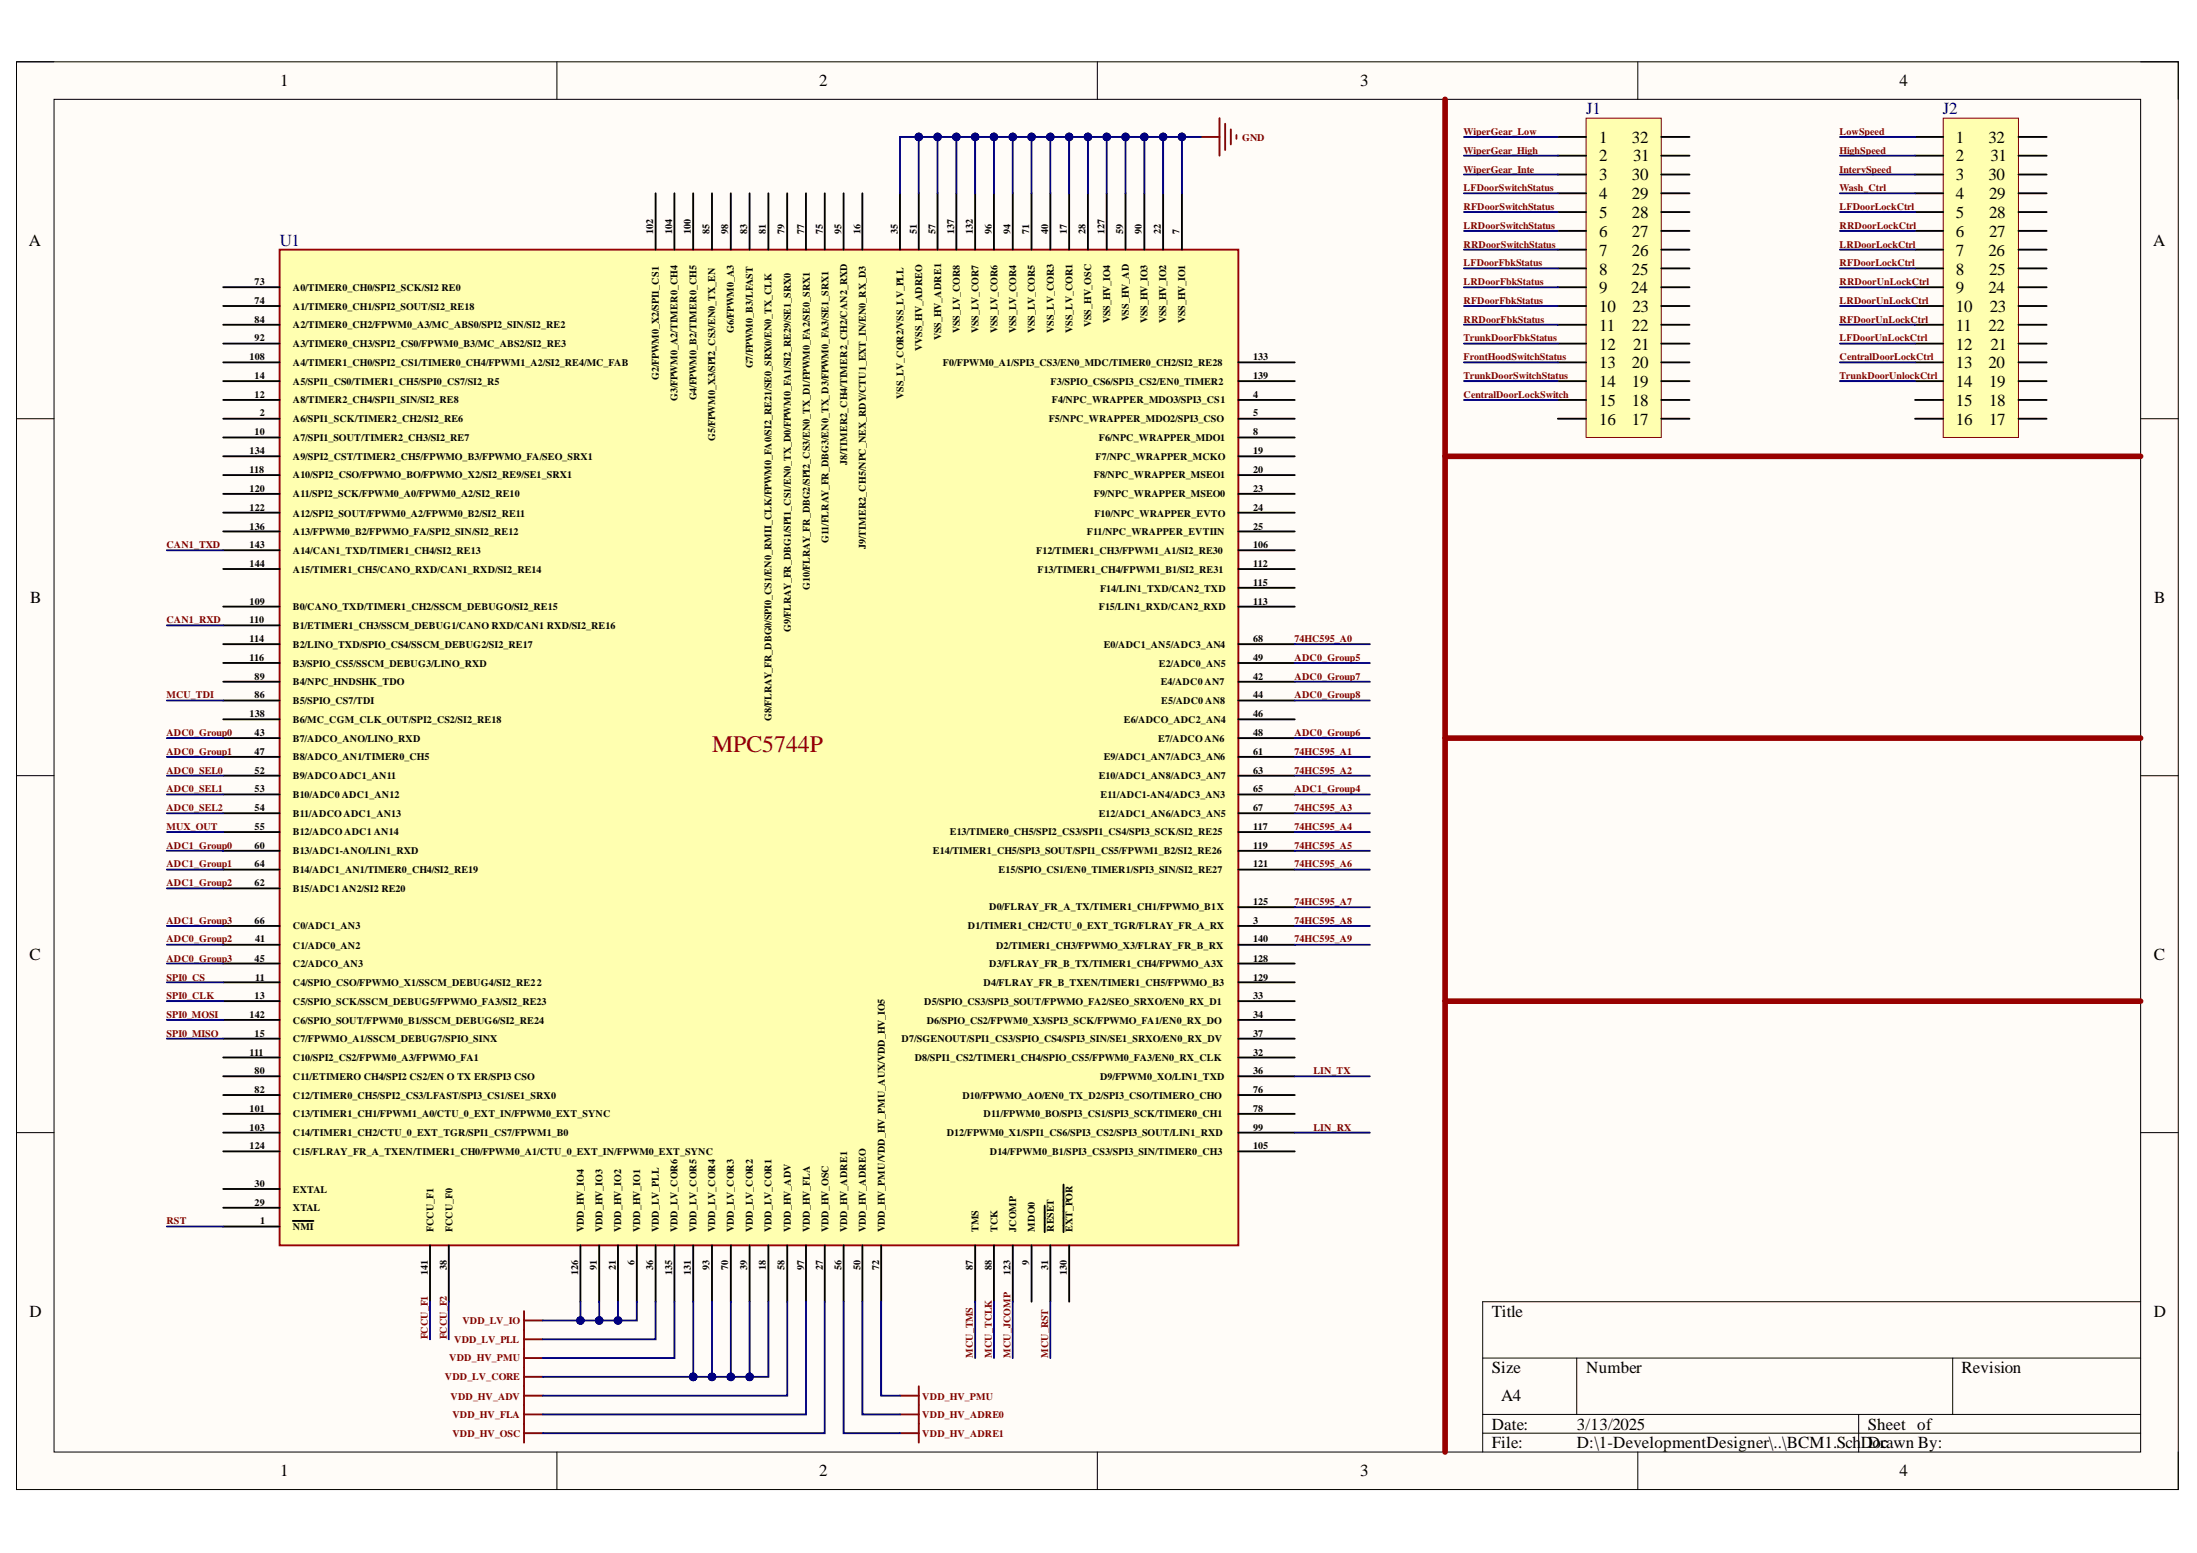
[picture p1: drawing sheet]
<svg xmlns="http://www.w3.org/2000/svg" width="297mm" height="210mm" viewBox="0 0 297 210" stroke-linecap="round" stroke-linejoin="round" font-family="sans-serif">
<defs><g id="words">
<text font-size="3.2" fill="#980000" x="96.3" y="101.6">MPC5744P</text>
<g font-size="2.3">
<text x="37.9" y="11.7">1</text>
<text x="110.7" y="11.7">2</text>
<text x="183.9" y="11.7">3</text>
<text x="256.8" y="11.7">4</text>
<text x="216.2" y="19.3">1</text>
<text x="216.2" y="21.8">2</text>
<text x="220.6" y="19.3">32</text>
<text x="220.8" y="21.8">31</text>
<text x="264.5" y="19.3">1</text>
<text x="264.5" y="21.8">2</text>
<text x="268.9" y="19.3">32</text>
<text x="269.1" y="21.8">31</text>
<text x="216.2" y="24.3">3</text>
<text x="216.2" y="26.9">4</text>
<text x="216.2" y="29.5">5</text>
<text x="220.6" y="24.3">30</text>
<text x="220.6" y="26.9">29</text>
<text x="220.6" y="29.5">28</text>
<text x="264.5" y="24.3">3</text>
<text x="264.5" y="26.9">4</text>
<text x="264.5" y="29.5">5</text>
<text x="268.9" y="24.3">30</text>
<text x="268.9" y="26.9">29</text>
<text x="268.9" y="29.5">28</text>
<text x="3.9" y="33.3">A</text>
<text x="216.2" y="32">6</text>
<text x="216.2" y="34.6">7</text>
<text x="220.6" y="32">27</text>
<text x="220.6" y="34.6">26</text>
<text x="264.5" y="32">6</text>
<text x="264.5" y="34.6">7</text>
<text x="268.9" y="34.6">26</text>
<text x="268.9" y="32">27</text>
<text x="291.1" y="33.3">A</text>
<text x="216.2" y="37.1">8</text>
<text x="216.2" y="39.6">9</text>
<text x="220.5" y="39.6">24</text>
<text x="220.6" y="37.1">25</text>
<text x="264.5" y="37.1">8</text>
<text x="264.5" y="39.6">9</text>
<text x="268.9" y="39.6">24</text>
<text x="268.9" y="37.1">25</text>
<text x="216.2" y="42.2">10</text>
<text x="216.2" y="44.7">11</text>
<text x="216.2" y="47.2">12</text>
<text x="220.6" y="44.7">22</text>
<text x="220.7" y="42.2">23</text>
<text x="220.8" y="47.2">21</text>
<text x="264.5" y="42.2">10</text>
<text x="264.5" y="44.7">11</text>
<text x="264.5" y="47.2">12</text>
<text x="268.9" y="44.7">22</text>
<text x="269" y="42.2">23</text>
<text x="269.1" y="47.2">21</text>
<text x="216.2" y="49.8">13</text>
<text x="216.2" y="52.3">14</text>
<text x="220.6" y="49.8">20</text>
<text x="220.6" y="52.3">19</text>
<text x="264.5" y="49.8">13</text>
<text x="264.5" y="52.3">14</text>
<text x="268.9" y="49.8">20</text>
<text x="268.9" y="52.3">19</text>
<text x="216.2" y="54.9">15</text>
<text x="216.2" y="57.4">16</text>
<text x="220.6" y="54.9">18</text>
<text x="220.6" y="57.4">17</text>
<text x="264.5" y="54.9">15</text>
<text x="264.5" y="57.4">16</text>
<text x="268.9" y="54.9">18</text>
<text x="268.9" y="57.4">17</text>
<text x="4.1" y="81.5">B</text>
<text x="291.3" y="81.5">B</text>
<text x="4" y="129.7">C</text>
<text x="291.2" y="129.7">C</text>
<text x="4" y="178">D</text>
<text x="201.7" y="178">Title</text>
<text x="291.2" y="178">D</text>
<text x="201.7" y="185.6">Size</text>
<text x="214.5" y="185.6">Number</text>
<text x="265.2" y="185.6">Revision</text>
<text x="202.9" y="189.4">A4</text>
<text x="201.7" y="193.2">Date:</text>
<text x="201.7" y="195.7">File:</text>
<text x="213.2" y="193.2">3/13/2025</text>
<text x="213.2" y="195.7">D:\1-DevelopmentDesigner\..\BCM1.Sch</text>
<text x="251.6" y="195.7">DDorawn By:</text>
<text x="252.5" y="193.2">Sheet of</text>
<text x="254.3" y="195.7">c</text>
<text x="37.9" y="199.6">1</text>
<text x="110.7" y="199.6">2</text>
<text x="183.9" y="199.6">3</text>
<text x="256.8" y="199.6">4</text>
</g>
<g font-size="2.3" fill="#000080">
<text x="214.5" y="15.5">J1</text>
<text x="262.7" y="15.5">J2</text>
<text x="37.8" y="33.3">U1</text>
</g>
<g font-size="1.4" fill="#800000">
<text x="167.9" y="19">GND</text>
<text x="197.9" y="18.3">WiperGear_Low</text>
<text x="197.9" y="20.8">WiperGear_High</text>
<text x="197.9" y="23.3">WiperGear_Inte</text>
<text x="248.7" y="18.3">LowSpeed</text>
<text x="248.7" y="20.8">HighSpeed</text>
<text x="248.7" y="23.3">IntervSpeed</text>
<text x="197.9" y="25.9">LFDoorSwitchStatus</text>
<text x="197.9" y="28.4">RFDoorSwitchStatus</text>
<text x="248.7" y="25.9">Wash_Ctrl</text>
<text x="248.7" y="28.4">LFDoorLockCtrl</text>
<text x="197.9" y="30.9">LRDoorSwitchStatus</text>
<text x="197.9" y="33.5">RRDoorSwitchStatus</text>
<text x="248.7" y="30.9">RRDoorLockCtrl</text>
<text x="248.7" y="33.5">LRDoorLockCtrl</text>
<text x="197.9" y="36">LFDoorFbkStatus</text>
<text x="197.9" y="41.1">RFDoorFbkStatus</text>
<text x="197.9" y="38.5">LRDoorFbkStatus</text>
<text x="248.7" y="36">RFDoorLockCtrl</text>
<text x="248.7" y="38.5">RRDoorUnLockCtrl</text>
<text x="248.7" y="41.1">LRDoorUnLockCtrl</text>
<text x="197.9" y="43.6">RRDoorFbkStatus</text>
<text x="197.9" y="46.1">TrunkDoorFbkStatus</text>
<text x="248.7" y="43.6">RFDoorUnLockCtrl</text>
<text x="248.7" y="46.1">LFDoorUnLockCtrl</text>
<text x="197.9" y="51.2">TrunkDoorSwitchStatus</text>
<text x="197.9" y="48.7">FrontHoodSwitchStatus</text>
<text x="197.9" y="53.8">CentralDoorLockSwitch</text>
<text x="248.7" y="48.7">CentralDoorLockCtrl</text>
<text x="248.7" y="51.2">TrunkDoorUnlockCtrl</text>
<text x="22.5" y="74.1">CAN1_TXD</text>
<text x="22.5" y="84.3">CAN1_RXD</text>
<text x="175" y="89.3">ADC0_Group5</text>
<text x="175" y="86.8">74HC595_A0</text>
<text x="22.5" y="94.4">MCU_TDI</text>
<text x="175" y="91.9">ADC0_Group7</text>
<text x="175" y="94.4">ADC0_Group8</text>
<text x="22.5" y="99.5">ADC0_Group0</text>
<text x="175" y="99.5">ADC0_Group6</text>
<text x="22.5" y="102">ADC0_Group1</text>
<text x="22.5" y="104.6">ADC0_SEL0</text>
<text x="22.5" y="107.1">ADC0_SEL1</text>
<text x="175" y="107.1">ADC1_Group4</text>
<text x="175" y="102">74HC595_A1</text>
<text x="175" y="104.6">74HC595_A2</text>
<text x="22.5" y="109.6">ADC0_SEL2</text>
<text x="22.5" y="112.2">MUX_OUT</text>
<text x="175" y="109.6">74HC595_A3</text>
<text x="175" y="112.2">74HC595_A4</text>
<text x="22.5" y="114.7">ADC1_Group0</text>
<text x="22.5" y="117.2">ADC1_Group1</text>
<text x="22.5" y="119.8">ADC1_Group2</text>
<text x="175" y="114.7">74HC595_A5</text>
<text x="175" y="117.2">74HC595_A6</text>
<text x="22.5" y="124.8">ADC1_Group3</text>
<text x="175" y="122.3">74HC595_A7</text>
<text x="175" y="124.8">74HC595_A8</text>
<text x="22.5" y="127.4">ADC0_Group2</text>
<text x="22.5" y="130">ADC0_Group3</text>
<text x="175" y="127.4">74HC595_A9</text>
<text x="22.5" y="132.5">SPI0_CS</text>
<text x="22.5" y="135.1">SPI0_CLK</text>
<text x="22.5" y="137.6">SPI0_MOSI</text>
<text x="22.5" y="140.1">SPI0_MISO</text>
<text x="177.6" y="145.2">LIN_TX</text>
<text x="177.6" y="152.8">LIN_RX</text>
<text x="22.5" y="165.5">RST</text>
<text x="62.5" y="178.9">VDD_LV_IO</text>
<text x="57.9" y="181" transform="rotate(-90 57.9 181)">FCCU_F1</text>
<text x="60.4" y="181" transform="rotate(-90 60.4 181)">FCCU_F2</text>
<text x="60.7" y="184">VDD_HV_PMU</text>
<text x="61.4" y="181.5">VDD_LV_PLL</text>
<text x="131.5" y="183.6" transform="rotate(-90 131.5 183.6)">MCU_TMS</text>
<text x="134.1" y="183.6" transform="rotate(-90 134.1 183.6)">MCU_TCLK</text>
<text x="136.6" y="183.6" transform="rotate(-90 136.6 183.6)">MCU_JCOMP</text>
<text x="141.7" y="183.6" transform="rotate(-90 141.7 183.6)">MCU_RST</text>
<text x="60.1" y="186.5">VDD_LV_CORE</text>
<text x="60.9" y="189.2">VDD_HV_ADV</text>
<text x="61.2" y="191.7">VDD_HV_FLA</text>
<text x="124.7" y="191.7">VDD_HV_ADRE0</text>
<text x="124.7" y="189.2">VDD_HV_PMU</text>
<text x="61.2" y="194.2">VDD_HV_OSC</text>
<text x="124.7" y="194.2">VDD_HV_ADRE1</text>
</g>
<g font-size="1.4">
<text x="88.3" y="31.7" transform="rotate(-90 88.3 31.7)">102</text>
<text x="90.9" y="31.7" transform="rotate(-90 90.9 31.7)">104</text>
<text x="93.4" y="31.7" transform="rotate(-90 93.4 31.7)">100</text>
<text x="95.9" y="31.7" transform="rotate(-90 95.9 31.7)">85</text>
<text x="98.5" y="31.7" transform="rotate(-90 98.5 31.7)">98</text>
<text x="101" y="31.7" transform="rotate(-90 101 31.7)">83</text>
<text x="103.5" y="31.7" transform="rotate(-90 103.5 31.7)">81</text>
<text x="106.1" y="31.7" transform="rotate(-90 106.1 31.7)">79</text>
<text x="108.7" y="31.7" transform="rotate(-90 108.7 31.7)">77</text>
<text x="111.2" y="31.7" transform="rotate(-90 111.2 31.7)">75</text>
<text x="113.8" y="31.7" transform="rotate(-90 113.8 31.7)">95</text>
<text x="116.3" y="31.7" transform="rotate(-90 116.3 31.7)">16</text>
<text x="121.4" y="31.7" transform="rotate(-90 121.4 31.7)">35</text>
<text x="123.9" y="31.7" transform="rotate(-90 123.9 31.7)">51</text>
<text x="126.5" y="31.7" transform="rotate(-90 126.5 31.7)">57</text>
<text x="129" y="31.7" transform="rotate(-90 129 31.7)">137</text>
<text x="131.5" y="31.7" transform="rotate(-90 131.5 31.7)">132</text>
<text x="134.1" y="31.7" transform="rotate(-90 134.1 31.7)">96</text>
<text x="136.6" y="31.7" transform="rotate(-90 136.6 31.7)">94</text>
<text x="139.2" y="31.7" transform="rotate(-90 139.2 31.7)">71</text>
<text x="141.7" y="31.7" transform="rotate(-90 141.7 31.7)">40</text>
<text x="144.2" y="31.7" transform="rotate(-90 144.2 31.7)">17</text>
<text x="146.8" y="31.7" transform="rotate(-90 146.8 31.7)">28</text>
<text x="149.3" y="31.7" transform="rotate(-90 149.3 31.7)">127</text>
<text x="151.9" y="31.7" transform="rotate(-90 151.9 31.7)">59</text>
<text x="154.4" y="31.7" transform="rotate(-90 154.4 31.7)">90</text>
<text x="156.9" y="31.7" transform="rotate(-90 156.9 31.7)">22</text>
<text x="159.5" y="31.7" transform="rotate(-90 159.5 31.7)">7</text>
<text x="34.4" y="41.1">74</text>
<text x="34.4" y="38.5">73</text>
<text x="39.6" y="41.8">A1/TIMER0_CH1/SPI2_SOUT/SI2_RE18</text>
<text x="39.6" y="39.3">A0/TIMER0_CH0/SPI2_SCK/SI2 RE0</text>
<text x="34.4" y="46.1">92</text>
<text x="34.4" y="43.6">84</text>
<text x="39.6" y="46.9">A3/TIMER0_CH3/SPI2_CS0/FPWM0_B3/MC_ABS2/SI2_RE3</text>
<text x="39.6" y="44.4">A2/TIMER0_CH2/FPWM0_A3/MC_ABS0/SPI2_SIN/SI2_RE2</text>
<text x="99.2" y="45" transform="rotate(-90 99.2 45)">G6/FPWM0_A3</text>
<text x="124.7" y="47.4" transform="rotate(-90 124.7 47.4)">VVSS_HV_ADREO</text>
<text x="127.2" y="46" transform="rotate(-90 127.2 46)">VSS_HV_ADRE1</text>
<text x="129.8" y="45" transform="rotate(-90 129.8 45)">VSS_LV_COR8</text>
<text x="132.3" y="45" transform="rotate(-90 132.3 45)">VSS_LV_COR7</text>
<text x="134.8" y="45" transform="rotate(-90 134.8 45)">VSS_LV_COR6</text>
<text x="137.4" y="45" transform="rotate(-90 137.4 45)">VSS_LV_COR4</text>
<text x="139.9" y="45" transform="rotate(-90 139.9 45)">VSS_LV_COR5</text>
<text x="142.5" y="45" transform="rotate(-90 142.5 45)">VSS_LV_COR3</text>
<text x="145" y="45" transform="rotate(-90 145 45)">VSS_LV_COR1</text>
<text x="147.5" y="44.2" transform="rotate(-90 147.5 44.2)">VSS_HV_OSC</text>
<text x="150.1" y="43.7" transform="rotate(-90 150.1 43.7)">VSS_HV_IO4</text>
<text x="152.6" y="43.4" transform="rotate(-90 152.6 43.4)">VSS_HV_AD</text>
<text x="155.2" y="43.7" transform="rotate(-90 155.2 43.7)">VSS_HV_IO3</text>
<text x="157.7" y="43.7" transform="rotate(-90 157.7 43.7)">VSS_HV_IO2</text>
<text x="160.2" y="43.7" transform="rotate(-90 160.2 43.7)">VSS_HV_IO1</text>
<text x="33.8" y="48.7">108</text>
<text x="34.4" y="53.8">12</text>
<text x="34.4" y="51.2">14</text>
<text x="39.6" y="52">A5/SPI1_CS0/TIMER1_CH5/SPI0_CS7/SI2_R5</text>
<text x="39.6" y="49.4">A4/TIMER1_CH0/SPI2_CS1/TIMER0_CH4/FPWM1_A2/SI2_RE4/MC_FAB</text>
<text x="89.1" y="51.3" transform="rotate(-90 89.1 51.3)">G2/FPWM0_X2/SPI1_CS1</text>
<text x="101.8" y="49.8" transform="rotate(-90 101.8 49.8)">G7/FPWM0_B3/LFAST</text>
<text x="122.2" y="53.9" transform="rotate(-90 122.2 53.9)">VSS_LV_COR2/VSS_LV_PLL</text>
<text x="127.5" y="49.4">F0/FPWM0_A1/SPI3_CS3/EN0_MDC/TIMER0_CH2/SI2_RE28</text>
<text x="142" y="52">F3/SPIO_CS6/SPI3_CS2/EN0_TIMER2</text>
<text x="169.4" y="48.7">133</text>
<text x="169.4" y="51.2">139</text>
<text x="169.4" y="53.8">4</text>
<text x="34.4" y="58.8">10</text>
<text x="35.1" y="56.3">2</text>
<text x="39.6" y="54.5">A8/TIMER2_CH4/SPI1_SIN/SI2_RE8</text>
<text x="39.6" y="59.6">A7/SPI1_SOUT/TIMER2_CH3/SI2_RE7</text>
<text x="39.6" y="57">A6/SPI1_SCK/TIMER2_CH2/SI2_RE6</text>
<text x="91.6" y="54.2" transform="rotate(-90 91.6 54.2)">G3/FPWM0_A2/TIMER0_CH4</text>
<text x="94.2" y="54.1" transform="rotate(-90 94.2 54.1)">G4/FPWM0_B2/TIMER0_CH5</text>
<text x="96.7" y="59.6" transform="rotate(-90 96.7 59.6)">G5/FPWM0_X3/SPI2_CS3/EN0_TX_EN</text>
<text x="141.8" y="57">F5/NPC_WRAPPER_MDO2/SPI3_CSO</text>
<text x="142.2" y="54.5">F4/NPC_WRAPPER_MDO3/SPI3_CS1</text>
<text x="148.6" y="59.6">F6/NPC_WRAPPER_MDO1</text>
<text x="169.4" y="56.3">5</text>
<text x="169.4" y="58.8">8</text>
<text x="33.8" y="63.9">118</text>
<text x="33.8" y="61.4">134</text>
<text x="39.6" y="64.7">A10/SPI2_CSO/FPWMO_BO/FPWMO_X2/SI2_RE9/SE1_SRX1</text>
<text x="39.6" y="62.1">A9/SPI2_CST/TIMER2_CH5/FPWMO_B3/FPWMO_FA/SEO_SRX1</text>
<text x="114.5" y="62.9" transform="rotate(-90 114.5 62.9)">J8/TIMER2_CH4/TIMER2_CH2/CAN2_RXD</text>
<text x="147.9" y="64.7">F8/NPC_WRAPPER_MSEO1</text>
<text x="148.1" y="62.1">F7/NPC_WRAPPER_MCKO</text>
<text x="169.4" y="61.4">19</text>
<text x="169.4" y="63.9">20</text>
<text x="33.8" y="71.6">136</text>
<text x="33.8" y="69.1">122</text>
<text x="33.8" y="66.4">120</text>
<text x="39.6" y="69.8">A12/SPI2_SOUT/FPWM0_A2/FPWM0_B2/SI2_RE11</text>
<text x="39.6" y="67.2">A11/SPI2_SCK/FPWM0_A0/FPWM0_A2/SI2_RE10</text>
<text x="147.9" y="67.2">F9/NPC_WRAPPER_MSEO0</text>
<text x="148" y="69.8">F10/NPC_WRAPPER_EVTO</text>
<text x="169.4" y="66.4">23</text>
<text x="169.4" y="69.1">24</text>
<text x="169.4" y="71.6">25</text>
<text x="33.8" y="76.7">144</text>
<text x="33.8" y="74.1">143</text>
<text x="39.6" y="77.4">A15/TIMER1_CH5/CANO_RXD/CAN1_RXD/SI2_RE14</text>
<text x="39.6" y="74.9">A14/CAN1_TXD/TIMER1_CH4/SI2_RE13</text>
<text x="39.6" y="72.3">A13/FPWM0_B2/FPWMO_FA/SPI2_SIN/SI2_RE12</text>
<text x="112" y="73.4" transform="rotate(-90 112 73.4)">G11/FLRAY_FR_DBG3/EN0_TX_D3/FPWM0_FA3/SE1_SRX1</text>
<text x="117.1" y="74.2" transform="rotate(-90 117.1 74.2)">J9/TIMER2_CH5/NPC_NEX_RDY/CTU1_EXT_IN/EN0_RX_D3</text>
<text x="140.1" y="74.9">F12/TIMER1_CH3/FPWM1_A1/SI2_RE30</text>
<text x="140.3" y="77.4">F13/TIMER1_CH4/FPWM1_B1/SI2_RE31</text>
<text x="146.9" y="72.3">F11/NPC_WRAPPER_EVTIIN</text>
<text x="169.4" y="74.1">106</text>
<text x="169.4" y="76.7">112</text>
<text x="33.8" y="81.7">109</text>
<text x="39.6" y="82.5">B0/CANO_TXD/TIMER1_CH2/SSCM_DEBUGO/SI2_RE15</text>
<text x="109.5" y="79.7" transform="rotate(-90 109.5 79.7)">G10/FLRAY_FR_DBG2/SPI2_CS3/EN0_TX_D1/FPWM0_FA2/SE0_SRX1</text>
<text x="148.6" y="82.5">F15/LIN1_RXD/CAN2_RXD</text>
<text x="148.7" y="80">F14/LIN1_TXD/CAN2_TXD</text>
<text x="169.4" y="79.2">115</text>
<text x="169.4" y="81.7">113</text>
<text x="33.8" y="89.3">116</text>
<text x="33.8" y="86.8">114</text>
<text x="33.8" y="84.3">110</text>
<text x="39.6" y="87.6">B2/LINO_TXD/SPIO_CS4/SSCM_DEBUG2/SI2_RE17</text>
<text x="39.6" y="85">B1/ETIMER1_CH3/SSCM_DEBUG1/CANO RXD/CAN1 RXD/SI2_RE16</text>
<text x="106.9" y="85.4" transform="rotate(-90 106.9 85.4)">G9/FLRAY_FR_DBG1/SPI1_CS1/EN0_TX_D0/FPWM0_FA1/SI2_RE29/SE1_SRX0</text>
<text x="149.2" y="87.6">E0/ADC1_AN5/ADC3_AN4</text>
<text x="169.4" y="86.8">68</text>
<text x="169.4" y="89.3">49</text>
<text x="34.4" y="94.4">86</text>
<text x="34.4" y="91.9">89</text>
<text x="39.6" y="95.2">B5/SPIO_CS7/TDI</text>
<text x="39.6" y="92.6">B4/NPC_HNDSHK_TDO</text>
<text x="39.6" y="90.1">B3/SPIO_CS5/SSCM_DEBUG3/LINO_RXD</text>
<text x="156.7" y="90.1">E2/ADC0_AN5</text>
<text x="156.9" y="92.6">E4/ADC0 AN7</text>
<text x="157" y="95.2">E5/ADC0 AN8</text>
<text x="169.4" y="91.9">42</text>
<text x="169.4" y="94.4">44</text>
<text x="33.8" y="96.9">138</text>
<text x="34.4" y="99.5">43</text>
<text x="39.6" y="100.2">B7/ADCO_ANO/LINO_RXD</text>
<text x="39.6" y="97.7">B6/MC_CGM_CLK_OUT/SPI2_CS2/SI2_RE18</text>
<text x="104.3" y="97.5" transform="rotate(-90 104.3 97.5)">G8/FLRAY_FR_DBG0/SPI0_CS1/EN0_RMII_CLK/FPWM0_FA0/SI2_RE21/SE0_SRX0/EN0_TX_CLK</text>
<text x="151.9" y="97.7">E6/ADCO_ADC2_AN4</text>
<text x="156.6" y="100.2">E7/ADCOAN6</text>
<text x="169.4" y="96.9">46</text>
<text x="169.4" y="99.5">48</text>
<text x="34.4" y="107.1">53</text>
<text x="34.4" y="104.6">52</text>
<text x="34.4" y="102">47</text>
<text x="39.6" y="107.8">B10/ADC0 ADC1_AN12</text>
<text x="39.6" y="105.3">B9/ADCOADC1_AN11</text>
<text x="39.6" y="102.8">B8/ADCO_AN1/TIMER0_CH5</text>
<text x="148.6" y="105.3">E10/ADC1_AN8/ADC3_AN7</text>
<text x="148.8" y="107.8">E11/ADC1-AN4/ADC3_AN3</text>
<text x="149.2" y="102.8">E9/ADC1_AN7/ADC3_AN6</text>
<text x="169.4" y="102">61</text>
<text x="169.4" y="104.6">63</text>
<text x="169.4" y="107.1">65</text>
<text x="34.4" y="112.2">55</text>
<text x="34.4" y="109.6">54</text>
<text x="39.6" y="112.9">B12/ADCOADC1 AN14</text>
<text x="39.6" y="110.4">B11/ADCOADC1_AN13</text>
<text x="128.4" y="112.9">E13/TIMER0_CH5/SPI2_CS3/SPI1_CS4/SPI3_SCK/SI2_RE25</text>
<text x="148.6" y="110.4">E12/ADC1_AN6/ADC3_AN5</text>
<text x="169.4" y="109.6">67</text>
<text x="169.4" y="112.2">117</text>
<text x="34.4" y="119.8">62</text>
<text x="34.4" y="117.2">64</text>
<text x="34.4" y="114.7">60</text>
<text x="39.6" y="118">B14/ADC1_AN1/TIMER0_CH4/SI2_RE19</text>
<text x="39.6" y="115.5">B13/ADC1-ANO/LIN1_RXD</text>
<text x="126.1" y="115.5">E14/TIMER1_CH5/SPI3_SOUT/SPI1_CS5/FPWM1_B2/SI2_RE26</text>
<text x="135" y="118">E15/SPIO_CS1/EN0_TIMER1/SPI3_SIN/SI2_RE27</text>
<text x="169.4" y="114.7">119</text>
<text x="169.4" y="117.2">121</text>
<text x="34.4" y="124.8">66</text>
<text x="39.6" y="125.6">C0/ADC1_AN3</text>
<text x="39.6" y="120.5">B15/ADC1 AN2/SI2 RE20</text>
<text x="130.9" y="125.6">D1/TIMER1_CH2/CTU_0_EXT_TGR/FLRAY_FR_A_RX</text>
<text x="133.7" y="123.1">D0/FLRAY_FR_A_TX/TIMER1_CH1/FPWMO_B1X</text>
<text x="169.4" y="122.3">125</text>
<text x="169.4" y="124.8">3</text>
<text x="34.4" y="130">45</text>
<text x="34.5" y="127.4">41</text>
<text x="39.6" y="130.8">C2/ADCO_AN3</text>
<text x="39.6" y="128.2">C1/ADC0_AN2</text>
<text x="133.7" y="130.8">D3/FLRAY_FR_B_TX/TIMER1_CH4/FPWMO_A3X</text>
<text x="134.7" y="128.2">D2/TIMER1_CH3/FPWMO_X3/FLRAY_FR_B_RX</text>
<text x="169.4" y="127.4">140</text>
<text x="169.4" y="130">128</text>
<text x="33.8" y="137.6">142</text>
<text x="34.4" y="135.1">13</text>
<text x="34.5" y="132.5">11</text>
<text x="39.6" y="135.8">C5/SPIO_SCK/SSCM_DEBUG5/FPWMO_FA3/SI2_RE23</text>
<text x="39.6" y="133.3">C4/SPIO_CSO/FPWMO_X1/SSCM_DEBUG4/SI2_RE22</text>
<text x="125" y="135.8">D5/SPIO_CS3/SPI3_SOUT/FPWMO_FA2/SEO_SRXO/EN0_RX_D1</text>
<text x="133" y="133.3">D4/FLRAY_FR_B_TXEN/TIMER1_CH5/FPWMO_B3</text>
<text x="169.4" y="132.5">129</text>
<text x="169.4" y="135.1">33</text>
<text x="169.4" y="137.6">34</text>
<text x="33.8" y="142.7">111</text>
<text x="34.4" y="140.1">15</text>
<text x="39.6" y="138.4">C6/SPIO_SOUT/FPWM0_B1/SSCM_DEBUG6/SI2_RE24</text>
<text x="39.6" y="140.9">C7/FPWMO_A1/SSCM_DEBUG7/SPIO_SINX</text>
<text x="39.6" y="143.4">C10/SPI2_CS2/FPWM0_A3/FPWMO_FA1</text>
<text x="121.9" y="140.9">D7/SGENOUT/SPI1_CS3/SPIO_CS4/SPI3_SIN/SE1_SRXO/EN0_RX_DV</text>
<text x="123.7" y="143.4">D8/SPI1_CS2/TIMER1_CH4/SPIO_CS5/FPWM0_FA3/EN0_RX_CLK</text>
<text x="125.3" y="138.4">D6/SPIO_CS2/FPWM0_X3/SPI3_SCK/FPWMO_FA1/EN0_RX_DO</text>
<text x="169.4" y="140.1">37</text>
<text x="169.4" y="142.7">32</text>
<text x="34.4" y="145.2">80</text>
<text x="34.4" y="147.7">82</text>
<text x="39.6" y="146">C11/ETIMERO CH4/SPI2 CS2/EN O TX ER/SPI3 CSO</text>
<text x="39.6" y="148.5">C12/TIMER0_CH5/SPI2_CS3/LFAST/SPI3_CS1/SE1_SRX0</text>
<text x="130.1" y="148.5">D10/FPWMO_AO/EN0_TX_D2/SPI3_CSO/TIMERO_CHO</text>
<text x="148.7" y="146">D9/FPWM0_XO/LIN1_TXD</text>
<text x="169.4" y="145.2">36</text>
<text x="169.4" y="147.7">76</text>
<text x="33.8" y="150.3">101</text>
<text x="33.8" y="152.8">103</text>
<text x="33.8" y="155.3">124</text>
<text x="39.6" y="151">C13/TIMER1_CH1/FPWM1_A0/CTU_0_EXT_IN/FPWM0_EXT_SYNC</text>
<text x="39.6" y="153.6">C14/TIMER1_CH2/CTU_0_EXT_TGR/SPI1_CS7/FPWM1_B0</text>
<text x="128" y="153.6">D12/FPWM0_X1/SPI1_CS6/SPI3_CS2/SPI3_SOUT/LIN1_RXD</text>
<text x="133" y="151">D11/FPWM0_BO/SPI3_CS1/SPI3_SCK/TIMER0_CH1</text>
<text x="169.4" y="150.3">78</text>
<text x="169.4" y="152.8">99</text>
<text x="169.4" y="155.3">105</text>
<text x="34.4" y="160.4">30</text>
<text x="39.6" y="156.1">C15/FLRAY_FR_A_TXEN/TIMER1_CH0/FPWM0_A1/CTU_0_EXT_IN/FPWM0_EXT_SYNC</text>
<text x="39.6" y="161.2">EXTAL</text>
<text x="133.8" y="156.1">D14/FPWM0_B1/SPI3_CS3/SPI3_SIN/TIMER0_CH3</text>
<text x="34.4" y="163">29</text>
<text x="35.2" y="165.5">1</text>
<text x="39.6" y="166.3">NMI</text>
<text x="39.6" y="163.7">XTAL</text>
<text x="58.6" y="166.5" transform="rotate(-90 58.6 166.5)">FCCU_F1</text>
<text x="61.2" y="166.5" transform="rotate(-90 61.2 166.5)">FCCU_F0</text>
<text x="78.9" y="166.5" transform="rotate(-90 78.9 166.5)">VDD_HV_IO4</text>
<text x="81.5" y="166.5" transform="rotate(-90 81.5 166.5)">VDD_HV_IO3</text>
<text x="84" y="166.5" transform="rotate(-90 84 166.5)">VDD_HV_IO2</text>
<text x="86.5" y="166.5" transform="rotate(-90 86.5 166.5)">VDD_HV_IO1</text>
<text x="89.1" y="166.5" transform="rotate(-90 89.1 166.5)">VDD_LV_PLL</text>
<text x="91.6" y="166.5" transform="rotate(-90 91.6 166.5)">VDD_LV_COR6</text>
<text x="94.2" y="166.5" transform="rotate(-90 94.2 166.5)">VDD_LV_COR5</text>
<text x="96.7" y="166.5" transform="rotate(-90 96.7 166.5)">VDD_LV_COR4</text>
<text x="99.2" y="166.5" transform="rotate(-90 99.2 166.5)">VDD_LV_COR3</text>
<text x="101.8" y="166.5" transform="rotate(-90 101.8 166.5)">VDD_LV_COR2</text>
<text x="104.3" y="166.5" transform="rotate(-90 104.3 166.5)">VDD_LV_COR1</text>
<text x="106.9" y="166.5" transform="rotate(-90 106.9 166.5)">VDD_HV_ADV</text>
<text x="109.5" y="166.5" transform="rotate(-90 109.5 166.5)">VDD_HV_FLA</text>
<text x="112" y="166.5" transform="rotate(-90 112 166.5)">VDD_HV_OSC</text>
<text x="114.5" y="166.5" transform="rotate(-90 114.5 166.5)">VDD_HV_ADRE1</text>
<text x="117.1" y="166.5" transform="rotate(-90 117.1 166.5)">VDD_HV_ADREO</text>
<text x="119.6" y="166.5" transform="rotate(-90 119.6 166.5)">VDD_HV_PMU/VDD_HV_PMU_AUX/VDD_HV_IO5</text>
<text x="132.3" y="166.5" transform="rotate(-90 132.3 166.5)">TMS</text>
<text x="134.8" y="166.5" transform="rotate(-90 134.8 166.5)">TCK</text>
<text x="137.4" y="166.5" transform="rotate(-90 137.4 166.5)">JCOMP</text>
<text x="139.9" y="166.5" transform="rotate(-90 139.9 166.5)">MDO0</text>
<text x="142.5" y="166.5" transform="rotate(-90 142.5 166.5)">RESET</text>
<text x="145" y="166.5" transform="rotate(-90 145 166.5)">EXT_POR</text>
<text x="57.9" y="172.3" transform="rotate(-90 57.9 172.3)">141</text>
<text x="60.4" y="171.7" transform="rotate(-90 60.4 171.7)">38</text>
<text x="78.2" y="172.3" transform="rotate(-90 78.2 172.3)">126</text>
<text x="80.7" y="171.7" transform="rotate(-90 80.7 171.7)">91</text>
<text x="83.2" y="171.7" transform="rotate(-90 83.2 171.7)">21</text>
<text x="85.8" y="171" transform="rotate(-90 85.8 171)">6</text>
<text x="88.3" y="171.7" transform="rotate(-90 88.3 171.7)">36</text>
<text x="90.9" y="172.3" transform="rotate(-90 90.9 172.3)">135</text>
<text x="93.4" y="172.3" transform="rotate(-90 93.4 172.3)">131</text>
<text x="95.9" y="171.7" transform="rotate(-90 95.9 171.7)">93</text>
<text x="98.5" y="171.7" transform="rotate(-90 98.5 171.7)">70</text>
<text x="101" y="171.7" transform="rotate(-90 101 171.7)">39</text>
<text x="103.5" y="171.7" transform="rotate(-90 103.5 171.7)">18</text>
<text x="106.1" y="171.7" transform="rotate(-90 106.1 171.7)">58</text>
<text x="108.7" y="171.7" transform="rotate(-90 108.7 171.7)">97</text>
<text x="111.2" y="171.7" transform="rotate(-90 111.2 171.7)">27</text>
<text x="113.8" y="171.7" transform="rotate(-90 113.8 171.7)">56</text>
<text x="116.3" y="171.7" transform="rotate(-90 116.3 171.7)">50</text>
<text x="118.9" y="171.7" transform="rotate(-90 118.9 171.7)">72</text>
<text x="131.5" y="171.7" transform="rotate(-90 131.5 171.7)">87</text>
<text x="134.1" y="171.7" transform="rotate(-90 134.1 171.7)">88</text>
<text x="136.6" y="172.3" transform="rotate(-90 136.6 172.3)">123</text>
<text x="139.2" y="171" transform="rotate(-90 139.2 171)">9</text>
<text x="141.7" y="171.7" transform="rotate(-90 141.7 171.7)">31</text>
<text x="144.2" y="172.3" transform="rotate(-90 144.2 172.3)">130</text>
</g>
</g></defs>
<path d="M2.2 8.4h292.3v192.9h-292.3z" fill-rule="evenodd" fill="#fffcf8"/>
<path d="M2.2 8.4h292.3v192.9h-292.3z" fill="none" stroke="#000" stroke-width=".14"/>
<path d="M7.3 13.4h282.1v182.9h-282.1z" fill-rule="evenodd" fill="#fffcf8"/>
<g fill="none" stroke="#000" stroke-width=".14">
<path d="M2.2 8.3h5.1M7.3 13.4h282.1v182.9h-282.1zM75.3 8.3v5.1M148.4 8.3v5.1M221.4 8.4v5M289.4 8.4h5.1v5M2.2 56.6h5.1M289.4 56.6h5.1M2.2 104.8h5.1M289.4 104.8h5.1M2.2 153.1h5.1M289.4 153.1h5.1"/>
<path d="M289.4 175.9h-88.9v20.4M75.3 196.3v5M148.4 196.3v5M200.5 183.6h88.9M200.5 191.2h88.9M200.5 193.7h88.9M213.2 183.6v7.6M221.4 196.3v5M251.3 191.2v5.1M264 183.6v7.6M294.5 196.3v5"/>
</g>
<g fill="none" stroke="#800000" stroke-width=".25">
<path d="M162.3 18.5h2.6M164.9 16v5M165.6 16.7v3.6M166.4 17.5v2M167.2 18.3v.5M70.9 177.2v17.8M70.9 178.5h2.5M70.9 186.1h2.5M70.9 181h2.5M70.9 193.7h2.5M70.9 191.2h2.5M70.9 188.6h2.5"/>
<path d="M70.9 183.6h2.5M121.7 193.7h2.5M121.7 191.2h2.5M124.2 189.9v5.1"/>
</g>
<path d="M37.8 33.7h129.6v134.6h-129.6z" fill-rule="evenodd" fill="#ffffb0"/>
<path d="M37.8 33.7h129.6v134.6h-129.6z" fill="none" stroke="#980000" stroke-width=".25"/>
<g fill="none" stroke="#000" stroke-width=".25">
<path d="M30.2 38.8h7.6M88.6 26.1v7.6M91.2 26.1v7.6M93.7 26.1v7.6M96.3 26.1v7.6M98.8 26.1v7.6M101.3 26.1v7.6M103.9 26.1v7.6M106.4 26.1v7.6M109 26.1v7.6M111.5 26.1v7.6M114.1 26.1v7.6"/>
<path d="M116.6 26.1v7.6M121.7 26.1v7.6M124.2 26.1v7.6M126.8 26.1v7.6M129.3 26.1v7.6M131.8 26.1v7.6M134.4 26.1v7.6M136.9 26.1v7.6M139.5 26.1v7.6M142 26.1v7.6M144.6 26.1v7.6M147.1 26.1v7.6"/>
<path d="M149.6 26.1v7.6M152.2 26.1v7.6M154.7 26.1v7.6M157.3 26.1v7.6M159.8 26.1v7.6M30.2 54.1h7.6M30.2 59.1h7.6M30.2 56.6h7.6M30.2 51.5h7.6M30.2 46.4h7.6M30.2 43.9h7.6M30.2 41.4h7.6"/>
<path d="M30.2 49h7.6M167.4 54.1h7.7M167.4 59.1h7.7M167.4 56.6h7.7M167.4 51.5h7.7M167.4 49h7.7M30.2 76.9h7.6M30.2 74.4h7.6M30.2 71.8h7.6M30.2 69.3h7.6M30.2 66.8h7.6M30.2 64.2h7.6"/>
<path d="M30.2 61.7h7.6M167.4 76.9h7.7M167.4 74.4h7.7M167.4 71.8h7.7M167.4 69.3h7.7M167.4 66.7h7.7M167.4 64.2h7.7M167.4 61.7h7.7M167.4 79.4h7.7M30.2 99.8h7.6M30.2 97.2h7.6M30.2 94.7h7.6"/>
<path d="M30.2 92.1h7.6M30.2 89.6h7.6M30.2 87.1h7.6M30.2 84.5h7.6M30.2 82h7.6M167.4 94.7h7.7M167.4 92.1h7.7M167.4 89.6h7.7M167.4 87.1h7.7M167.4 82h7.7M167.4 97.2h7.7M167.4 99.8h7.7"/>
<path d="M30.2 117.5h7.6M30.2 115h7.6M30.2 112.5h7.6M30.2 109.9h7.6M30.2 107.4h7.6M30.2 104.8h7.6M30.2 102.3h7.6M167.4 117.5h7.7M167.4 115h7.7M167.4 112.5h7.7M167.4 109.9h7.7M167.4 107.4h7.7"/>
<path d="M167.4 104.8h7.7M167.4 102.3h7.7M30.2 135.3h7.6M30.2 132.8h7.6M30.2 130.2h7.6M30.2 127.7h7.6M30.2 125.2h7.6M30.2 120.1h7.6M30.2 137.9h7.6M167.4 135.3h7.7M167.4 132.8h7.7M167.4 130.2h7.7"/>
<path d="M167.4 127.7h7.7M167.4 125.2h7.7M167.4 137.9h7.7M167.4 122.6h7.7M30.2 140.4h7.6M30.2 142.9h7.6M30.2 145.5h7.6M30.2 148h7.6M30.2 150.5h7.6M30.2 153.1h7.6M30.2 155.6h7.6M167.4 140.4h7.7"/>
<path d="M167.4 142.9h7.7M167.4 145.5h7.7M167.4 148h7.7M167.4 150.6h7.7M167.4 153.1h7.7M167.4 155.6h7.7M30.2 165.8h7.6M30.2 163.2h7.6M30.2 160.7h7.6M39.6 165h2.8M58.1 168.3v7.6M60.7 168.3v7.6"/>
<path d="M78.5 168.3v7.6M81 168.3v7.6M83.6 168.3v7.6M86.1 168.3v7.6M88.6 168.3v7.6M91.2 168.3v7.6M93.7 168.3v7.6M96.3 168.3v7.6M98.8 168.3v7.6M101.3 168.3v7.6M103.9 168.3v7.6M106.4 168.3v7.6"/>
<path d="M109 168.3v7.6M111.5 168.3v7.6M114.1 168.3v7.6M116.6 168.3v7.6M119.1 168.3v7.6M131.8 168.3v7.6M134.4 168.3v7.6M136.9 168.3v7.6M139.5 168.3v7.6M141.2 162.9v3.6M142 168.3v7.6M143.8 160.1v6.4"/>
<path d="M144.6 168.3v7.6"/>
</g>
<path d="M121.7 188.6h2.5M124.2 187.4v2.5" fill="none" stroke="#800000" stroke-width=".25"/>
<path d="M214.4 16h10.2v43.1h-10.2z" fill-rule="evenodd" fill="#ffffb0"/>
<path d="M214.4 16h10.2v43.1h-10.2z" fill="none" stroke="#800000" stroke-width=".14"/>
<g fill="none" stroke="#000" stroke-width=".25">
<path d="M210.6 18.5h3.8M224.6 18.5h3.8M210.6 21h3.8M210.6 23.6h3.8M210.6 26.1h3.8M210.6 28.7h3.8M210.6 31.2h3.8M210.6 33.7h3.8M210.6 36.3h3.8M210.6 38.8h3.8M224.6 21h3.8M224.6 23.6h3.8"/>
<path d="M224.6 26.1h3.8M224.6 28.7h3.8M224.6 31.2h3.8M224.6 33.7h3.8M224.6 36.3h3.8M224.6 38.8h3.8M210.6 41.4h3.8M210.6 43.9h3.8M210.6 46.4h3.8M210.6 49h3.8M210.6 51.5h3.8M210.6 54.1h3.8"/>
<path d="M210.6 56.6h3.8M224.6 41.4h3.8M224.6 43.9h3.8M224.6 46.4h3.8M224.6 49h3.8M224.6 51.5h3.8M224.6 54.1h3.8M224.6 56.6h3.8"/>
</g>
<path d="M195.4 13.4v182.9M195.4 61.7h94" fill="none" stroke="#980000" stroke-width=".76"/>
<path d="M262.7 16h10.2v43.1h-10.2z" fill-rule="evenodd" fill="#ffffb0"/>
<path d="M262.7 16h10.2v43.1h-10.2z" fill="none" stroke="#800000" stroke-width=".14"/>
<g fill="none" stroke="#000" stroke-width=".25">
<path d="M258.9 18.5h3.8M272.9 18.5h3.8M258.9 21h3.8M258.9 23.6h3.8M258.9 26.1h3.8M258.9 28.7h3.8M258.9 31.2h3.8M258.9 33.7h3.8M258.9 36.3h3.8M258.9 38.8h3.8M272.9 21h3.8M272.9 23.6h3.8"/>
<path d="M272.9 26.1h3.8M272.9 28.7h3.8M272.9 31.2h3.8M272.9 33.7h3.8M272.9 36.3h3.8M272.9 38.8h3.8M258.9 41.4h3.8M258.9 43.9h3.8M258.9 46.4h3.8M258.9 49h3.8M258.9 51.5h3.8M258.9 54.1h3.8"/>
<path d="M258.9 56.6h3.8M272.9 41.4h3.8M272.9 43.9h3.8M272.9 46.4h3.8M272.9 49h3.8M272.9 51.5h3.8M272.9 54.1h3.8M272.9 56.6h3.8"/>
</g>
<path d="M195.4 99.8h94M195.4 135.3h94" fill="none" stroke="#980000" stroke-width=".76"/>
<path d="M159.8 18.5v7.6M22.6 99.8h7.6M22.6 127.7h7.6M22.6 130.2h7.6" fill="none" stroke="#000080" stroke-width=".25"/>
<circle cx="159.8" cy="18.5" r=".51" fill="#000080"/>
<circle cx="159.8" cy="18.5" r=".51" fill="none" stroke="#000080" stroke-width=".14"/>
<path d="M157.3 18.5v7.6" fill="none" stroke="#000080" stroke-width=".25"/>
<circle cx="157.3" cy="18.5" r=".51" fill="#000080"/>
<circle cx="157.3" cy="18.5" r=".51" fill="none" stroke="#000080" stroke-width=".14"/>
<path d="M154.7 18.5v7.6" fill="none" stroke="#000080" stroke-width=".25"/>
<circle cx="154.7" cy="18.5" r=".51" fill="#000080"/>
<circle cx="154.7" cy="18.5" r=".51" fill="none" stroke="#000080" stroke-width=".14"/>
<path d="M152.2 18.5v7.6" fill="none" stroke="#000080" stroke-width=".25"/>
<circle cx="152.2" cy="18.5" r=".51" fill="#000080"/>
<circle cx="152.2" cy="18.5" r=".51" fill="none" stroke="#000080" stroke-width=".14"/>
<path d="M149.6 18.5v7.6" fill="none" stroke="#000080" stroke-width=".25"/>
<circle cx="149.6" cy="18.5" r=".51" fill="#000080"/>
<circle cx="149.6" cy="18.5" r=".51" fill="none" stroke="#000080" stroke-width=".14"/>
<path d="M147.1 18.5v7.6" fill="none" stroke="#000080" stroke-width=".25"/>
<circle cx="147.1" cy="18.5" r=".51" fill="#000080"/>
<circle cx="147.1" cy="18.5" r=".51" fill="none" stroke="#000080" stroke-width=".14"/>
<path d="M144.6 18.5v7.6" fill="none" stroke="#000080" stroke-width=".25"/>
<circle cx="144.6" cy="18.5" r=".51" fill="#000080"/>
<circle cx="144.6" cy="18.5" r=".51" fill="none" stroke="#000080" stroke-width=".14"/>
<path d="M142 18.5v7.6" fill="none" stroke="#000080" stroke-width=".25"/>
<circle cx="142" cy="18.5" r=".51" fill="#000080"/>
<circle cx="142" cy="18.5" r=".51" fill="none" stroke="#000080" stroke-width=".14"/>
<path d="M139.5 18.5v7.6" fill="none" stroke="#000080" stroke-width=".25"/>
<circle cx="139.5" cy="18.5" r=".51" fill="#000080"/>
<circle cx="139.5" cy="18.5" r=".51" fill="none" stroke="#000080" stroke-width=".14"/>
<path d="M134.4 18.5v7.6" fill="none" stroke="#000080" stroke-width=".25"/>
<circle cx="134.4" cy="18.5" r=".51" fill="#000080"/>
<circle cx="134.4" cy="18.5" r=".51" fill="none" stroke="#000080" stroke-width=".14"/>
<path d="M131.8 18.5v7.6" fill="none" stroke="#000080" stroke-width=".25"/>
<circle cx="131.8" cy="18.5" r=".51" fill="#000080"/>
<circle cx="131.8" cy="18.5" r=".51" fill="none" stroke="#000080" stroke-width=".14"/>
<path d="M129.3 18.5v7.6" fill="none" stroke="#000080" stroke-width=".25"/>
<circle cx="129.3" cy="18.5" r=".51" fill="#000080"/>
<circle cx="129.3" cy="18.5" r=".51" fill="none" stroke="#000080" stroke-width=".14"/>
<path d="M126.8 18.5v7.6" fill="none" stroke="#000080" stroke-width=".25"/>
<circle cx="126.8" cy="18.5" r=".51" fill="#000080"/>
<circle cx="126.8" cy="18.5" r=".51" fill="none" stroke="#000080" stroke-width=".14"/>
<path d="M124.2 18.5v7.6" fill="none" stroke="#000080" stroke-width=".25"/>
<circle cx="124.2" cy="18.5" r=".51" fill="#000080"/>
<circle cx="124.2" cy="18.5" r=".51" fill="none" stroke="#000080" stroke-width=".14"/>
<path d="M136.9 18.5v7.6" fill="none" stroke="#000080" stroke-width=".25"/>
<circle cx="136.9" cy="18.5" r=".51" fill="#000080"/>
<circle cx="136.9" cy="18.5" r=".51" fill="none" stroke="#000080" stroke-width=".14"/>
<path d="M106.4 175.9v12.7h-33M109 175.9v15.3h-35.6M73.4 186.1h20.3" fill="none" stroke="#000080" stroke-width=".25"/>
<circle cx="93.7" cy="186.1" r=".51" fill="#000080"/>
<circle cx="93.7" cy="186.1" r=".51" fill="none" stroke="#000080" stroke-width=".14"/>
<g fill="none" stroke="#000080" stroke-width=".25">
<path d="M162.3 18.5h-40.6v7.6M248.8 18.5h10.1M248.8 21h10.1M22.6 84.5h7.6M22.6 132.8h7.6M22.6 135.3h7.6M22.6 137.9h7.6M22.6 140.4h7.6M175.1 145.5h10.1M22.6 165.8h7.6M58.1 175.9v5.1M60.7 175.9v5.1"/>
<path d="M111.5 175.9v17.8h-38.1"/>
</g>
<circle cx="124.2" cy="18.5" r=".51" fill="#000080"/>
<circle cx="124.2" cy="18.5" r=".51" fill="none" stroke="#000080" stroke-width=".14"/>
<circle cx="126.8" cy="18.5" r=".51" fill="#000080"/>
<circle cx="126.8" cy="18.5" r=".51" fill="none" stroke="#000080" stroke-width=".14"/>
<circle cx="129.3" cy="18.5" r=".51" fill="#000080"/>
<circle cx="129.3" cy="18.5" r=".51" fill="none" stroke="#000080" stroke-width=".14"/>
<circle cx="131.8" cy="18.5" r=".51" fill="#000080"/>
<circle cx="131.8" cy="18.5" r=".51" fill="none" stroke="#000080" stroke-width=".14"/>
<circle cx="134.4" cy="18.5" r=".51" fill="#000080"/>
<circle cx="134.4" cy="18.5" r=".51" fill="none" stroke="#000080" stroke-width=".14"/>
<circle cx="136.9" cy="18.5" r=".51" fill="#000080"/>
<circle cx="136.9" cy="18.5" r=".51" fill="none" stroke="#000080" stroke-width=".14"/>
<circle cx="139.5" cy="18.5" r=".51" fill="#000080"/>
<circle cx="139.5" cy="18.5" r=".51" fill="none" stroke="#000080" stroke-width=".14"/>
<circle cx="142" cy="18.5" r=".51" fill="#000080"/>
<circle cx="142" cy="18.5" r=".51" fill="none" stroke="#000080" stroke-width=".14"/>
<circle cx="144.6" cy="18.5" r=".51" fill="#000080"/>
<circle cx="144.6" cy="18.5" r=".51" fill="none" stroke="#000080" stroke-width=".14"/>
<circle cx="147.1" cy="18.5" r=".51" fill="#000080"/>
<circle cx="147.1" cy="18.5" r=".51" fill="none" stroke="#000080" stroke-width=".14"/>
<circle cx="149.6" cy="18.5" r=".51" fill="#000080"/>
<circle cx="149.6" cy="18.5" r=".51" fill="none" stroke="#000080" stroke-width=".14"/>
<circle cx="152.2" cy="18.5" r=".51" fill="#000080"/>
<circle cx="152.2" cy="18.5" r=".51" fill="none" stroke="#000080" stroke-width=".14"/>
<circle cx="154.7" cy="18.5" r=".51" fill="#000080"/>
<circle cx="154.7" cy="18.5" r=".51" fill="none" stroke="#000080" stroke-width=".14"/>
<circle cx="157.3" cy="18.5" r=".51" fill="#000080"/>
<circle cx="157.3" cy="18.5" r=".51" fill="none" stroke="#000080" stroke-width=".14"/>
<circle cx="159.8" cy="18.5" r=".51" fill="#000080"/>
<circle cx="159.8" cy="18.5" r=".51" fill="none" stroke="#000080" stroke-width=".14"/>
<g fill="none" stroke="#000080" stroke-width=".25">
<path d="M22.6 74.4h7.6M22.6 94.7h7.6M175.1 94.7h10.1M175.1 89.6h10.1M175.1 99.8h10.1M175.1 92.1h10.1M175.1 87.1h10.1M22.6 102.3h7.6M22.6 104.8h7.6M22.6 107.4h7.6M22.6 109.9h7.6M22.6 115h7.6"/>
<path d="M22.6 112.5h7.6M22.6 117.5h7.6M175.1 107.4h10.1M22.6 125.2h7.6M22.6 120.1h7.6M93.7 175.9v10.2M131.8 175.9v7.7M134.4 175.9v7.7M136.9 175.9v7.7M142 175.9v7.7"/>
</g>
<circle cx="93.7" cy="186.1" r=".51" fill="#000080"/>
<circle cx="93.7" cy="186.1" r=".51" fill="none" stroke="#000080" stroke-width=".14"/>
<path d="M83.6 175.9v2.6" fill="none" stroke="#000080" stroke-width=".25"/>
<circle cx="83.6" cy="178.5" r=".51" fill="#000080"/>
<circle cx="83.6" cy="178.5" r=".51" fill="none" stroke="#000080" stroke-width=".14"/>
<path d="M81 175.9v2.6" fill="none" stroke="#000080" stroke-width=".25"/>
<circle cx="81" cy="178.5" r=".51" fill="#000080"/>
<circle cx="81" cy="178.5" r=".51" fill="none" stroke="#000080" stroke-width=".14"/>
<path d="M78.5 175.9v2.6" fill="none" stroke="#000080" stroke-width=".25"/>
<circle cx="78.5" cy="178.5" r=".51" fill="#000080"/>
<circle cx="78.5" cy="178.5" r=".51" fill="none" stroke="#000080" stroke-width=".14"/>
<path d="M86.1 175.9v2.6h-12.7M88.6 175.9v5.1h-15.2M91.2 175.9v7.7h-17.8" fill="none" stroke="#000080" stroke-width=".25"/>
<circle cx="83.6" cy="178.5" r=".51" fill="#000080"/>
<circle cx="83.6" cy="178.5" r=".51" fill="none" stroke="#000080" stroke-width=".14"/>
<circle cx="81" cy="178.5" r=".51" fill="#000080"/>
<circle cx="81" cy="178.5" r=".51" fill="none" stroke="#000080" stroke-width=".14"/>
<circle cx="78.5" cy="178.5" r=".51" fill="#000080"/>
<circle cx="78.5" cy="178.5" r=".51" fill="none" stroke="#000080" stroke-width=".14"/>
<path d="M101.3 175.9v10.2" fill="none" stroke="#000080" stroke-width=".25"/>
<circle cx="101.3" cy="186.1" r=".51" fill="#000080"/>
<circle cx="101.3" cy="186.1" r=".51" fill="none" stroke="#000080" stroke-width=".14"/>
<path d="M98.8 175.9v10.2" fill="none" stroke="#000080" stroke-width=".25"/>
<circle cx="98.8" cy="186.1" r=".51" fill="#000080"/>
<circle cx="98.8" cy="186.1" r=".51" fill="none" stroke="#000080" stroke-width=".14"/>
<path d="M96.3 175.9v10.2" fill="none" stroke="#000080" stroke-width=".25"/>
<circle cx="96.3" cy="186.1" r=".51" fill="#000080"/>
<circle cx="96.3" cy="186.1" r=".51" fill="none" stroke="#000080" stroke-width=".14"/>
<path d="M103.9 175.9v10.2h-10.2" fill="none" stroke="#000080" stroke-width=".25"/>
<circle cx="93.7" cy="186.1" r=".51" fill="#000080"/>
<circle cx="93.7" cy="186.1" r=".51" fill="none" stroke="#000080" stroke-width=".14"/>
<circle cx="96.3" cy="186.1" r=".51" fill="#000080"/>
<circle cx="96.3" cy="186.1" r=".51" fill="none" stroke="#000080" stroke-width=".14"/>
<circle cx="98.8" cy="186.1" r=".51" fill="#000080"/>
<circle cx="98.8" cy="186.1" r=".51" fill="none" stroke="#000080" stroke-width=".14"/>
<circle cx="101.3" cy="186.1" r=".51" fill="#000080"/>
<circle cx="101.3" cy="186.1" r=".51" fill="none" stroke="#000080" stroke-width=".14"/>
<g fill="none" stroke="#000080" stroke-width=".25">
<path d="M197.9 18.5h12.7M197.9 26.1h12.7M197.9 38.8h12.7M197.9 36.3h12.7M197.9 33.7h12.7M197.9 31.2h12.7M197.9 28.7h12.7M197.9 23.6h12.7M197.9 21h12.7M248.8 26.1h10.1M248.8 38.8h10.1M248.8 36.3h10.1"/>
<path d="M248.8 33.7h10.1M248.8 31.2h10.1M248.8 28.7h10.1M248.8 23.6h10.1M197.9 54.1h12.7M197.9 51.5h12.7M197.9 49h12.7M197.9 46.4h12.7M197.9 43.9h12.7M197.9 41.4h12.7M248.8 51.5h10.1M248.8 49h10.1"/>
<path d="M248.8 46.4h10.1M248.8 43.9h10.1M248.8 41.4h10.1M175.1 102.3h10.1M175.1 104.8h10.1M175.1 109.9h10.1M175.1 112.5h10.1M175.1 115h10.1M175.1 117.5h10.1M175.1 122.6h10.1M175.1 125.2h10.1M175.1 127.7h10.1"/>
<path d="M175.1 153.1h10.1M114.1 175.9v17.8h7.6M116.6 175.9v15.3h5.1M119.1 175.9v12.7h2.6"/>
</g>
<use href="#words"/>
</svg>
